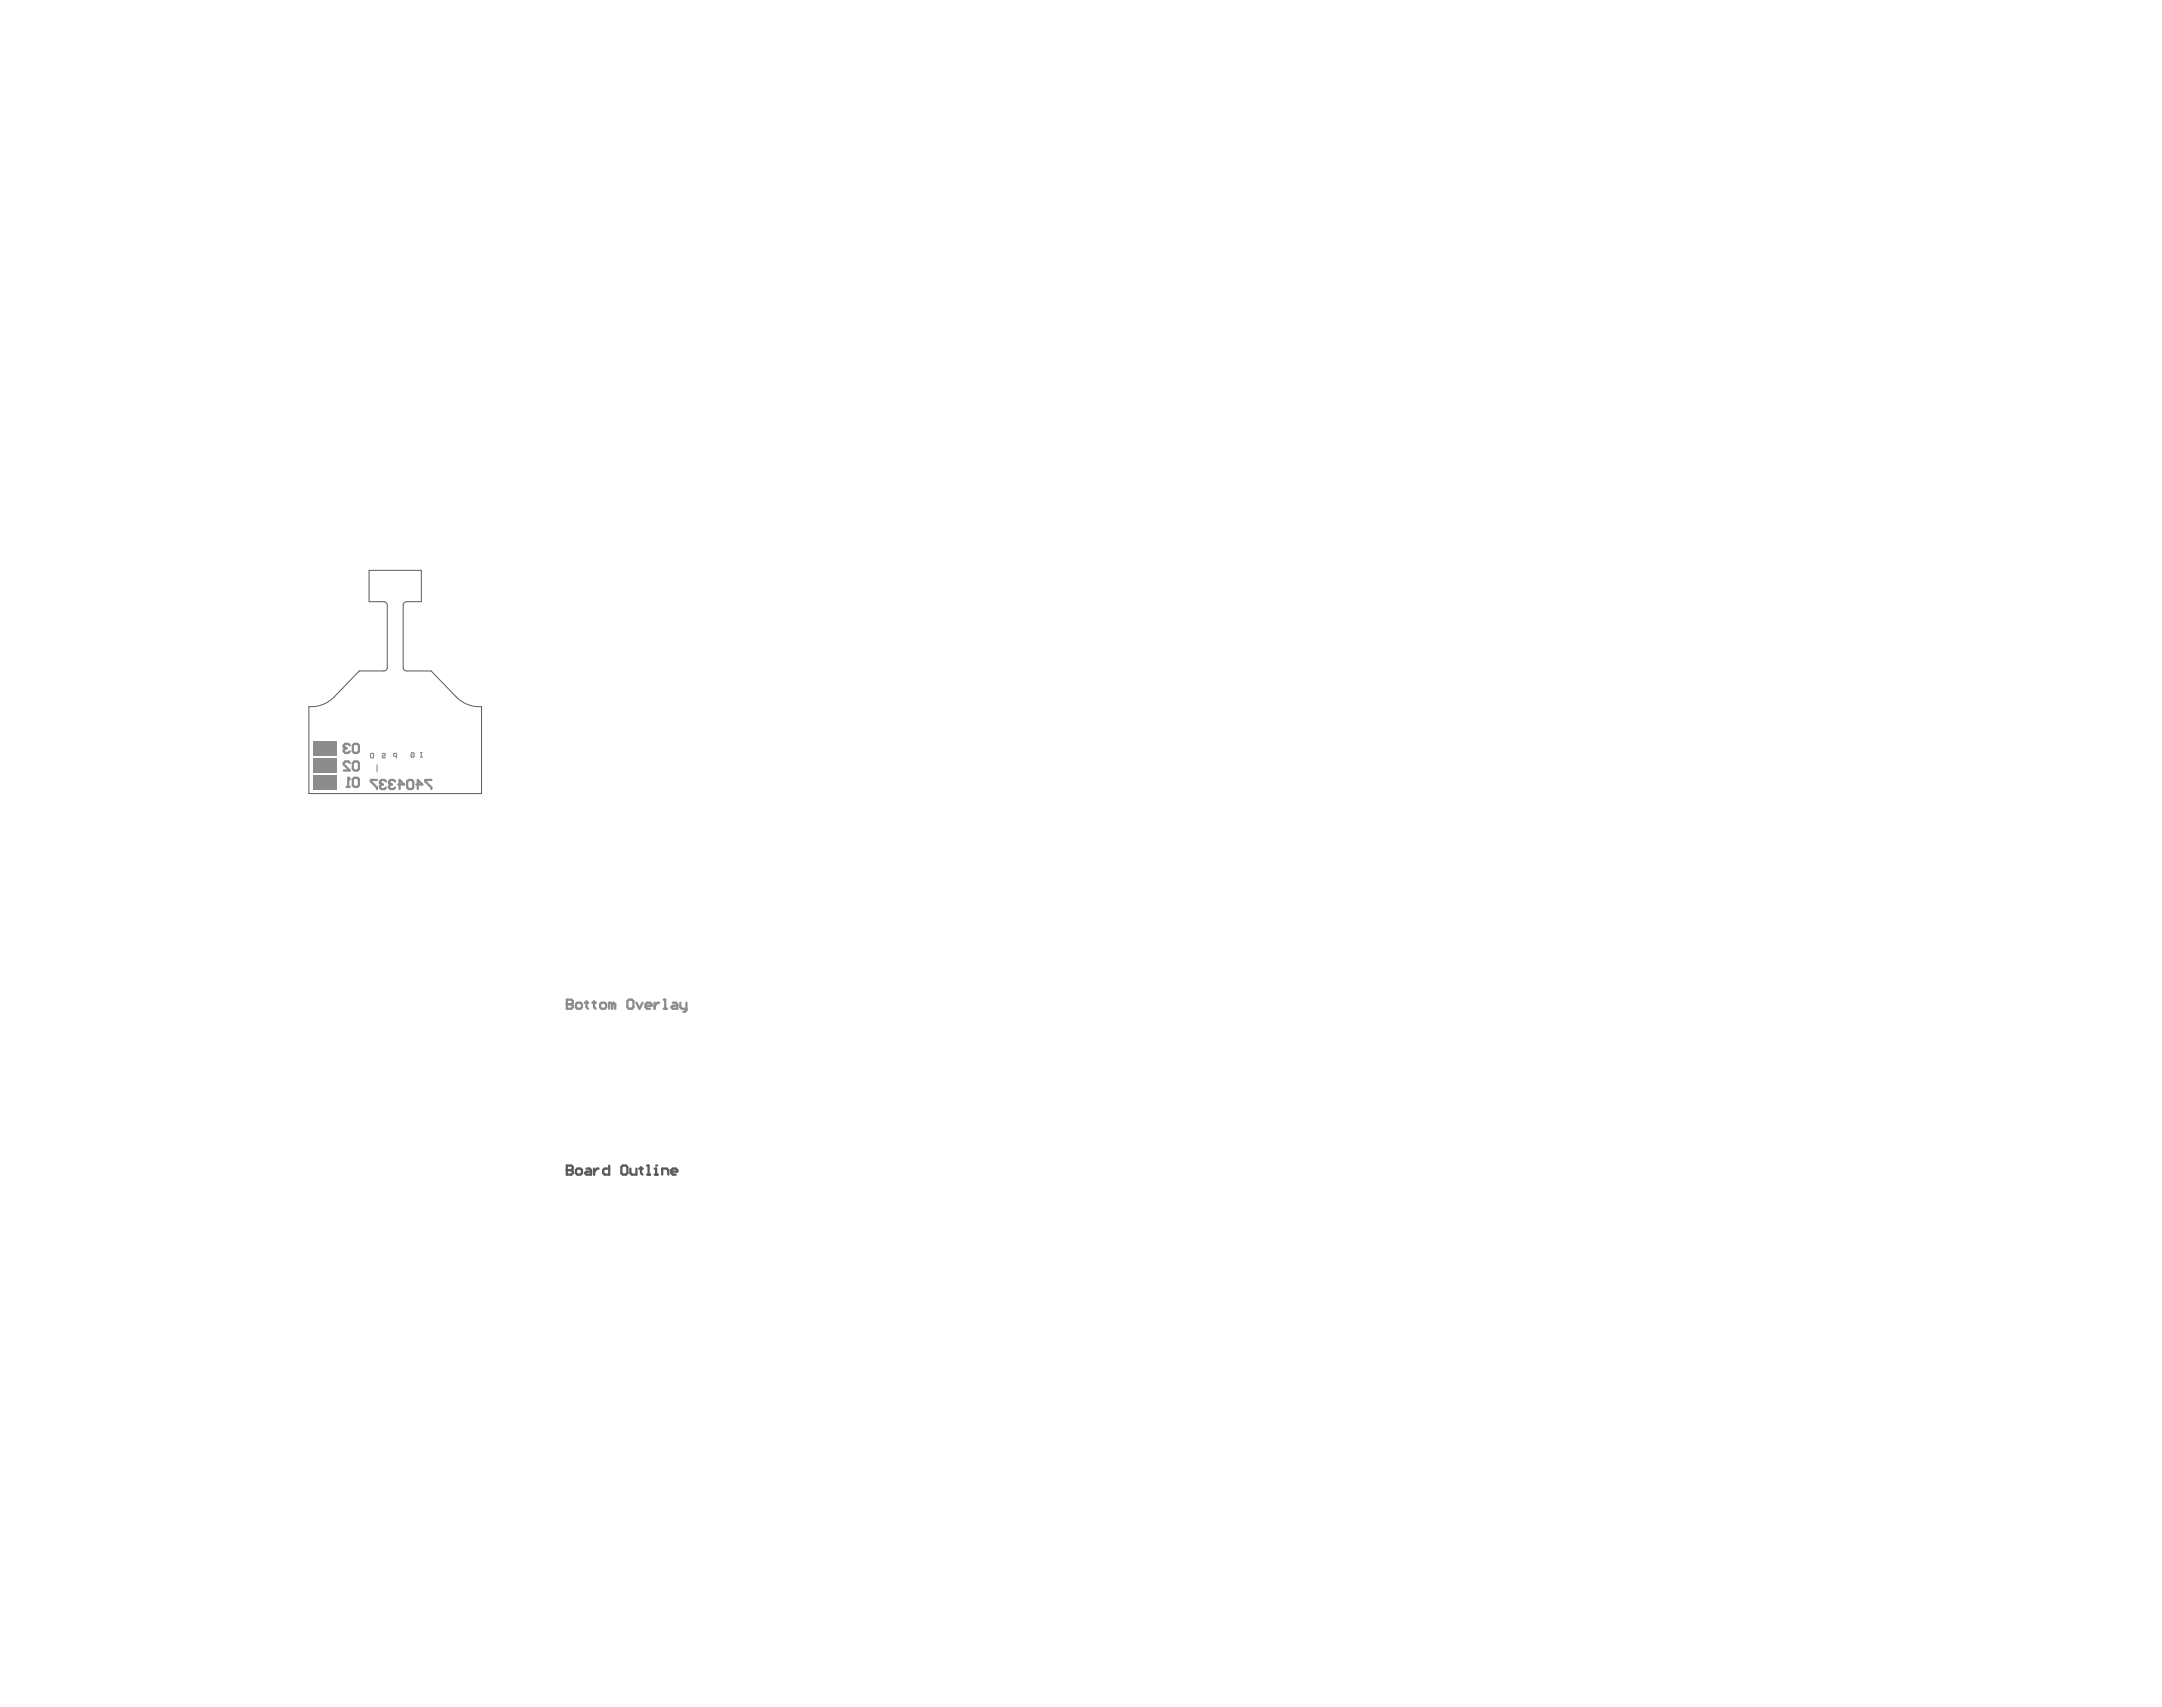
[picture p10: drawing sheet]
<svg xmlns="http://www.w3.org/2000/svg" width="402mm" height="317mm" viewBox="0 0 402 317" stroke-linecap="round" stroke-linejoin="round" font-family="sans-serif">
<path d="M71.4 111.9h-2.7v-5.8h9.7v5.8h-2.8M72 112.5v11.7M75 112.5v11.7M57.5 131.4v16.2h32.1v-16.2M71.4 124.8h-4.6l-4.6 4.8M75.6 124.8h4.6l4.7 4.8" fill="none" stroke="#5a5a5a" stroke-width=".19"/>
<path d="M105.4 216.8v1.7h.9l.3-.3v-.3l-.3-.3h-.9" fill="none" stroke="#5a5a5a" stroke-width=".42"/>
<circle cx="105.4" cy="217.6" r=".21" fill="#5a5a5a"/>
<g fill="none" stroke="#5a5a5a" stroke-width=".42">
<path d="M105.4 216.8h.9l.3 .3v.3l-.3 .2h-.9M107.1 217.6l.3-.2h.6l.3 .2v.6l-.3 .3h-.6l-.3-.3zM109.1 217.4h.6l.2 .2v.9h-.8l-.3-.3 .3-.3h.8M110.5 217.4v1.1M111.4 217.4h-.3l-.6 .5M113.3 216.8v1.7h-.8l-.3-.3v-.6l.3-.2h.8M115.6 217.1l.3-.3h.5l.3 .3v1.1l-.3 .3h-.5l-.3-.3zM117.3 217.4v.8l.2 .3h.9v-1.1M119 217.4h.5M119.2 217.1v1.1l.3 .3M120.4 216.8h.2v1.7M120.4 218.5h.5"/>
<path d="M121.8 218.5h.5M121.8 217.4h.3v1.1"/>
</g>
<circle cx="122.1" cy="216.8" r=".21" fill="#5a5a5a"/>
<path d="M123.2 218.5v-1.1h.8l.3 .2v.9M124.9 217.9h1.1v-.3l-.3-.2h-.5l-.3 .2v.6l.3 .3h.5" fill="none" stroke="#5a5a5a" stroke-width=".42"/>
<path d="M71.4 111.9a.63 .63 0 0 1 .6 .6M75.6 111.9a.63 .63 0 0 0-.6 .6M62.2 129.6a6 6 0 0 1-4.7 1.8M72 124.2a.63 .63 0 0 1-.6 .6M75 124.2a.63 .63 0 0 0 .6 .6M84.9 129.6a6 6 0 0 0 4.7 1.8" fill="none" stroke="#5a5a5a" stroke-width=".19"/>
<path d="M70.1 142.2v1.4" fill="none" stroke="#8c8c8c" stroke-width=".21"/>
<g fill="#8c8c8c">
<path d="M58.3 138h4.3v2.6h-4.3z" fill-rule="evenodd"/>
<path d="M58.3 141.1h4.3v2.6h-4.3z" fill-rule="evenodd"/>
<path d="M58.3 144.2h4.3v2.6h-4.3z" fill-rule="evenodd"/>
</g>
<path d="M78.2 140h.3M78.4 140v.8M68.9 140.3l.2-.2h.4v.9h-.4l-.2-.2zM71.1 140.3l.4-.2 .2 .3-.4 .2-.2 .2 .2 .2 .4-.2M73.8 140.7h-.5l-.1-.4 .1-.2h.5v.9M76.4 140.1l.2-.1 .4 .1v.6l-.1 .1-.5-.1v-.3h.3M78.2 140.8h.3" fill="none" stroke="#8c8c8c" stroke-width=".21"/>
<path d="M65.1 141.9l-.3-.3h-.6l-.3 .3v.3l1.2 1.1h-1.2M65.6 141.9l.3-.3h.6l.3 .3v1.1l-.3 .3h-.6l-.3-.3zM105.4 185.9v1.7h.9l.3-.3v-.2l-.3-.3h-.9" fill="none" stroke="#8c8c8c" stroke-width=".42"/>
<circle cx="105.4" cy="186.8" r=".21" fill="#8c8c8c"/>
<g fill="none" stroke="#8c8c8c" stroke-width=".42">
<path d="M65.1 138.6l-.3-.2h-.6l-.3 .2v.3M65.6 138.6l.3-.2h.6l.3 .2v1.2l-.3 .2h-.6l-.3-.2zM105.4 185.9h.9l.3 .3v.3l-.3 .3h-.9M107.4 186.5h.6l.3 .3v.5l-.3 .3h-.6l-.3-.3v-.5zM108.8 186.5h.6M109.1 186.2v1.1l.3 .3M110.2 186.5h.6M110.5 186.2v1.1l.3 .3M111.9 186.5h.6l.3 .3v.5l-.3 .3h-.6l-.3-.3v-.5zM113.9 186.8l-.3-.3h-.3v1.1M113.9 186.8v.8M113.9 186.8l.3-.3 .2 .3v.8"/>
<path d="M117 185.9h.5l.3 .3v1.1l-.3 .3h-.5l-.3-.3v-1.1zM118.4 186.5l.6 1.1 .5-1.1M120.1 187.1h1.1v-.3l-.3-.3h-.5l-.3 .3v.5l.3 .3h.5M121.8 186.5v1.1M122.6 186.5h-.3l-.5 .6M123.5 185.9h.2v1.7M123.5 187.6h.5M125.2 186.5h.5l.3 .3v.8h-.8l-.3-.3 .3-.2h.8M126.6 186.5v.8l.2 .3h.9M127.7 186.5v1.4l-.3 .3h-.3"/>
</g>
<circle cx="63.9" cy="138.9" r=".21" fill="#8c8c8c"/>
<path d="M63.9 138.9l.3 .3M64.2 139.2h.3M64.2 139.2l-.3 .3v.3l.3 .2h.6l.3-.2M73.5 145.4l-.3-.3h-.6l-.2 .3v.2M74.1 145.9h1.1l-.9-.8v1.7M76 145.1h.6l.3 .3v1.1l-.3 .3h-.6l-.3-.3v-1.1zM77.4 145.9h1.2l-.9-.8v1.7M80.2 145.1h-1.1v.3l1.1 1.1v.3" fill="none" stroke="#8c8c8c" stroke-width=".42"/>
<circle cx="72.4" cy="145.6" r=".21" fill="#8c8c8c"/>
<path d="M71.8 145.4l-.3-.3h-.5l-.3 .3v.2M72.4 145.6l.2 .3M72.6 145.9h.3M72.6 145.9l-.2 .3v.3l.2 .3h.6l.3-.3" fill="none" stroke="#8c8c8c" stroke-width=".42"/>
<circle cx="70.7" cy="145.6" r=".21" fill="#8c8c8c"/>
<path d="M64.5 146.4h.6M64.8 144.7v1.7M65.6 145l.3-.3h.6l.3 .3v1.1l-.3 .3h-.6l-.3-.3zM70.1 145.1h-1.1v.3l1.1 1.1v.3M70.7 145.6l.3 .3M71 145.9h.2M71 145.9l-.3 .3v.3l.3 .3h.5l.3-.3" fill="none" stroke="#8c8c8c" stroke-width=".42"/>
<circle cx="64.8" cy="144.7" r=".21" fill="#8c8c8c"/>
<path d="M64.8 144.7l.3 .3" fill="none" stroke="#8c8c8c" stroke-width=".42"/>
</svg>
